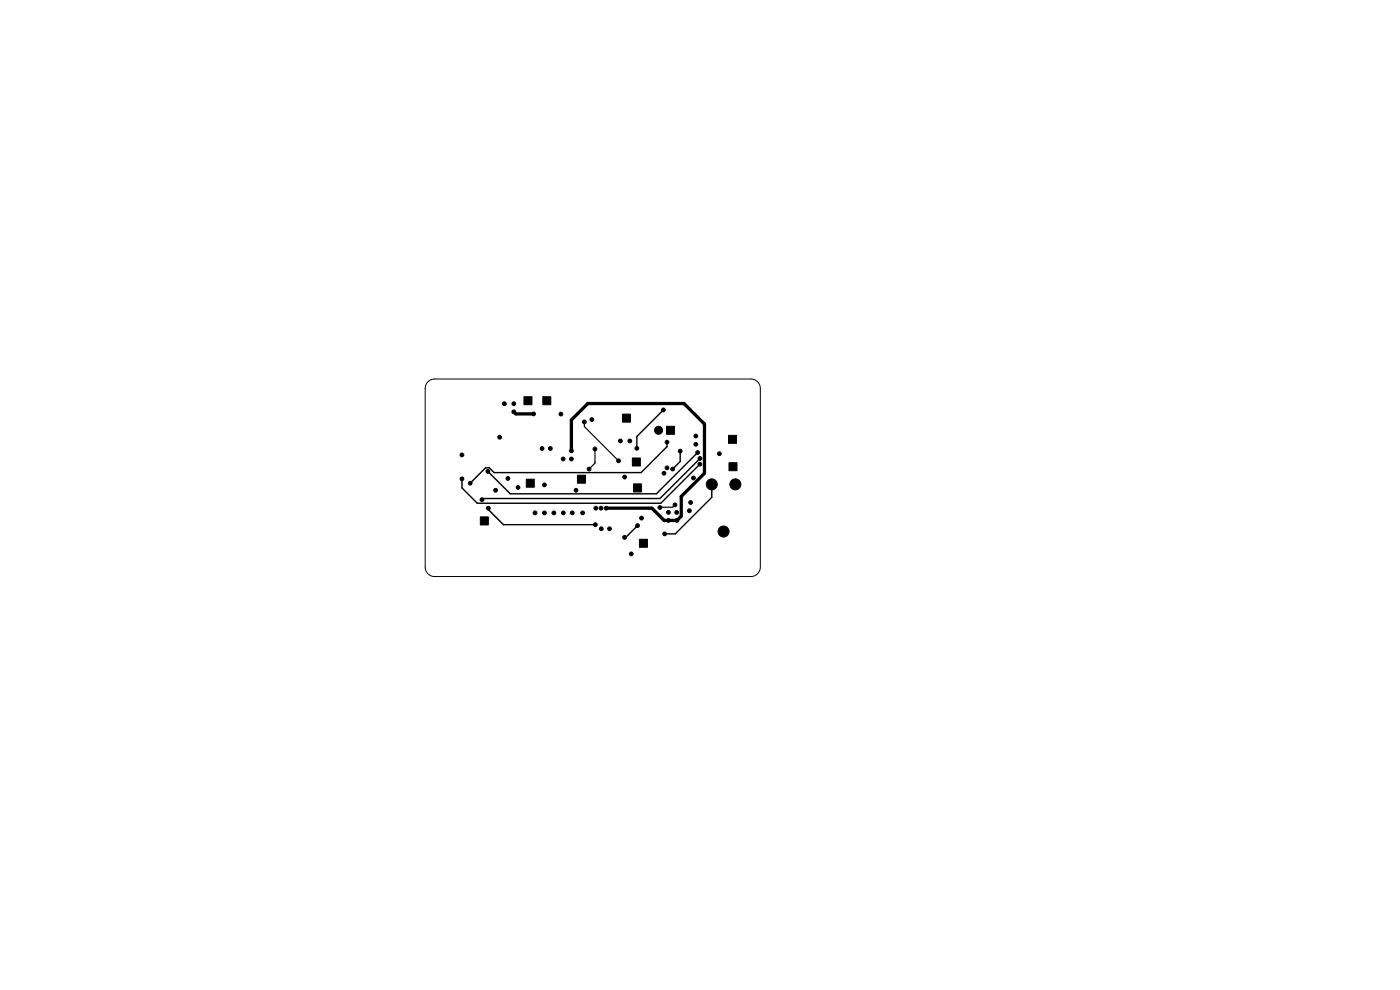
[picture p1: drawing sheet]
<svg xmlns="http://www.w3.org/2000/svg" width="297mm" height="210mm" viewBox="0 0 297 210" stroke-linecap="round" stroke-linejoin="round" font-family="sans-serif">
<g fill="#000" stroke="#000" stroke-width=".21">
<path d="M111.2 84.2h1.6v1.7h-1.6zM115.1 84.2h1.7v1.7h-1.7zM132 87.9h1.7v1.7h-1.7zM134.1 97.2h1.8v1.7h-1.8zM141.4 90.4h1.7v1.7h-1.7zM154.5 92.4h1.7v1.7h-1.7zM154.7 98.2h1.6v1.7h-1.6zM101.9 109.7h1.7v1.7h-1.7zM111.6 101.7h1.7v1.7h-1.7zM122.5 100.8h1.7v1.7h-1.7zM134.4 102.7h1.7v1.7h-1.7zM135.6 114.4h1.8v1.7h-1.8z"/>
<circle cx="98" cy="96.5" r=".4"/>
<circle cx="106" cy="92.8" r=".4"/>
<circle cx="107" cy="85.6" r=".4"/>
<circle cx="109" cy="85.6" r=".4"/>
<circle cx="109" cy="87.4" r=".4"/>
<circle cx="113.2" cy="87.8" r=".4"/>
<circle cx="115" cy="95.1" r=".4"/>
<circle cx="116.8" cy="95.1" r=".4"/>
<circle cx="119" cy="87.8" r=".4"/>
<circle cx="119.5" cy="97.4" r=".4"/>
<circle cx="121.2" cy="95.6" r=".4"/>
<circle cx="121.2" cy="97.4" r=".4"/>
<circle cx="124" cy="89.5" r=".4"/>
<circle cx="125" cy="99.5" r=".4"/>
<circle cx="125.6" cy="89" r=".4"/>
<circle cx="126.2" cy="95.3" r=".4"/>
<circle cx="131.2" cy="97.8" r=".4"/>
<circle cx="131.6" cy="93.5" r=".4"/>
<circle cx="133.6" cy="93.5" r=".4"/>
<circle cx="135.1" cy="95.1" r=".4"/>
<circle cx="139.7" cy="91.3" r=".85"/>
<circle cx="140.7" cy="87" r=".4"/>
<circle cx="141.5" cy="93.8" r=".4"/>
<circle cx="141.5" cy="99.3" r=".4"/>
<circle cx="142.7" cy="99.5" r=".4"/>
<circle cx="144.3" cy="95.7" r=".4"/>
<circle cx="147.6" cy="94.3" r=".4"/>
<circle cx="147.6" cy="92.5" r=".4"/>
<circle cx="148" cy="96" r=".4"/>
<circle cx="148.5" cy="98.5" r=".4"/>
<circle cx="148.5" cy="97.3" r=".4"/>
<circle cx="152.6" cy="96.3" r=".4"/>
<circle cx="98" cy="101.6" r=".4"/>
<circle cx="99.7" cy="102.5" r=".4"/>
<circle cx="102.2" cy="106" r=".4"/>
<circle cx="103.5" cy="100" r=".4"/>
<circle cx="103.6" cy="107.8" r=".4"/>
<circle cx="105.1" cy="104" r=".4"/>
<circle cx="107.8" cy="101.5" r=".4"/>
<circle cx="109.9" cy="103.4" r=".4"/>
<circle cx="113.5" cy="108.8" r=".4"/>
<circle cx="115.5" cy="102.9" r=".4"/>
<circle cx="115.5" cy="108.8" r=".4"/>
<circle cx="117.5" cy="108.8" r=".4"/>
<circle cx="119.5" cy="108.8" r=".4"/>
<circle cx="121.4" cy="108.8" r=".4"/>
<circle cx="122.2" cy="104" r=".4"/>
<circle cx="123.6" cy="108.8" r=".4"/>
<circle cx="126.3" cy="111.3" r=".4"/>
<circle cx="126.4" cy="107.8" r=".4"/>
<circle cx="127.5" cy="107.8" r=".4"/>
<circle cx="127.6" cy="112.2" r=".4"/>
<circle cx="128.6" cy="107.8" r=".4"/>
<circle cx="129.3" cy="112.2" r=".4"/>
<circle cx="132.5" cy="101.2" r=".4"/>
<circle cx="132.5" cy="114" r=".4"/>
<circle cx="133.9" cy="117.5" r=".4"/>
<circle cx="135.3" cy="111.5" r=".4"/>
<circle cx="136.1" cy="109.9" r=".4"/>
<circle cx="140" cy="107.7" r=".4"/>
<circle cx="140.9" cy="100.4" r=".4"/>
<circle cx="141" cy="113.2" r=".4"/>
<circle cx="141.8" cy="110.4" r=".4"/>
<circle cx="141.8" cy="108.7" r=".4"/>
<circle cx="143.2" cy="107.1" r=".4"/>
<circle cx="143.6" cy="108.7" r=".4"/>
<circle cx="143.6" cy="110.4" r=".4"/>
<circle cx="146.2" cy="108.3" r=".4"/>
<circle cx="146.5" cy="106.6" r=".4"/>
<circle cx="147.1" cy="101.4" r=".4"/>
<circle cx="151" cy="102.7" r="1.17"/>
<circle cx="153.5" cy="112.7" r="1.17"/>
<circle cx="156" cy="102.7" r="1.17"/>
</g>
<path d="M140.7 87l-5.6 5.6v2.5M141.5 93.8v1l-5.5 5.5h-31.2l-1-1.1h-.8l-3.3 3.3M144.3 95.7v2.2l-1.6 1.6M148 96l-8.7 8.8h-31.1l-4.7-4.8M148.5 98.5l-8.3 8.3h-38.9l-3.3-3.3v-1.9M148.5 97.3l-8.5 8.5h-37.5l-.2 .2M103.6 107.8v.3l3.2 3.2h19.5M135.2 111.5l-2.4 2.5h-.3M151 102.8v2.7l-7.8 7.8h-2.2" fill="none" stroke="#000" stroke-width=".3"/>
<path d="M109 87.4l.4 .4h3.8M121.2 95.6v-6.5l3.5-3.5h20.4l4.4 4.4v10.4l-5 4.9v4.2l-.9 .9h-2.7l-2.6-2.6h-9.7" fill="none" stroke="#000" stroke-width=".7"/>
<path d="M124 89.5v1l7.2 7.3M126.2 95.3v3l-1.2 1.2M143.2 107.1l-.5 .5-2.7 .1" fill="none" stroke="#000" stroke-width=".25"/>
<path d="M90.8 81l.6-.4 .8-.2h67.1a2 2 0 0 1 2 2v37.9a2 2 0 0 1-2 2h-67.1a2 2 0 0 1-2-2v-37.9l.1-.7z" fill="none" stroke="#000" stroke-width=".21"/>
</svg>
